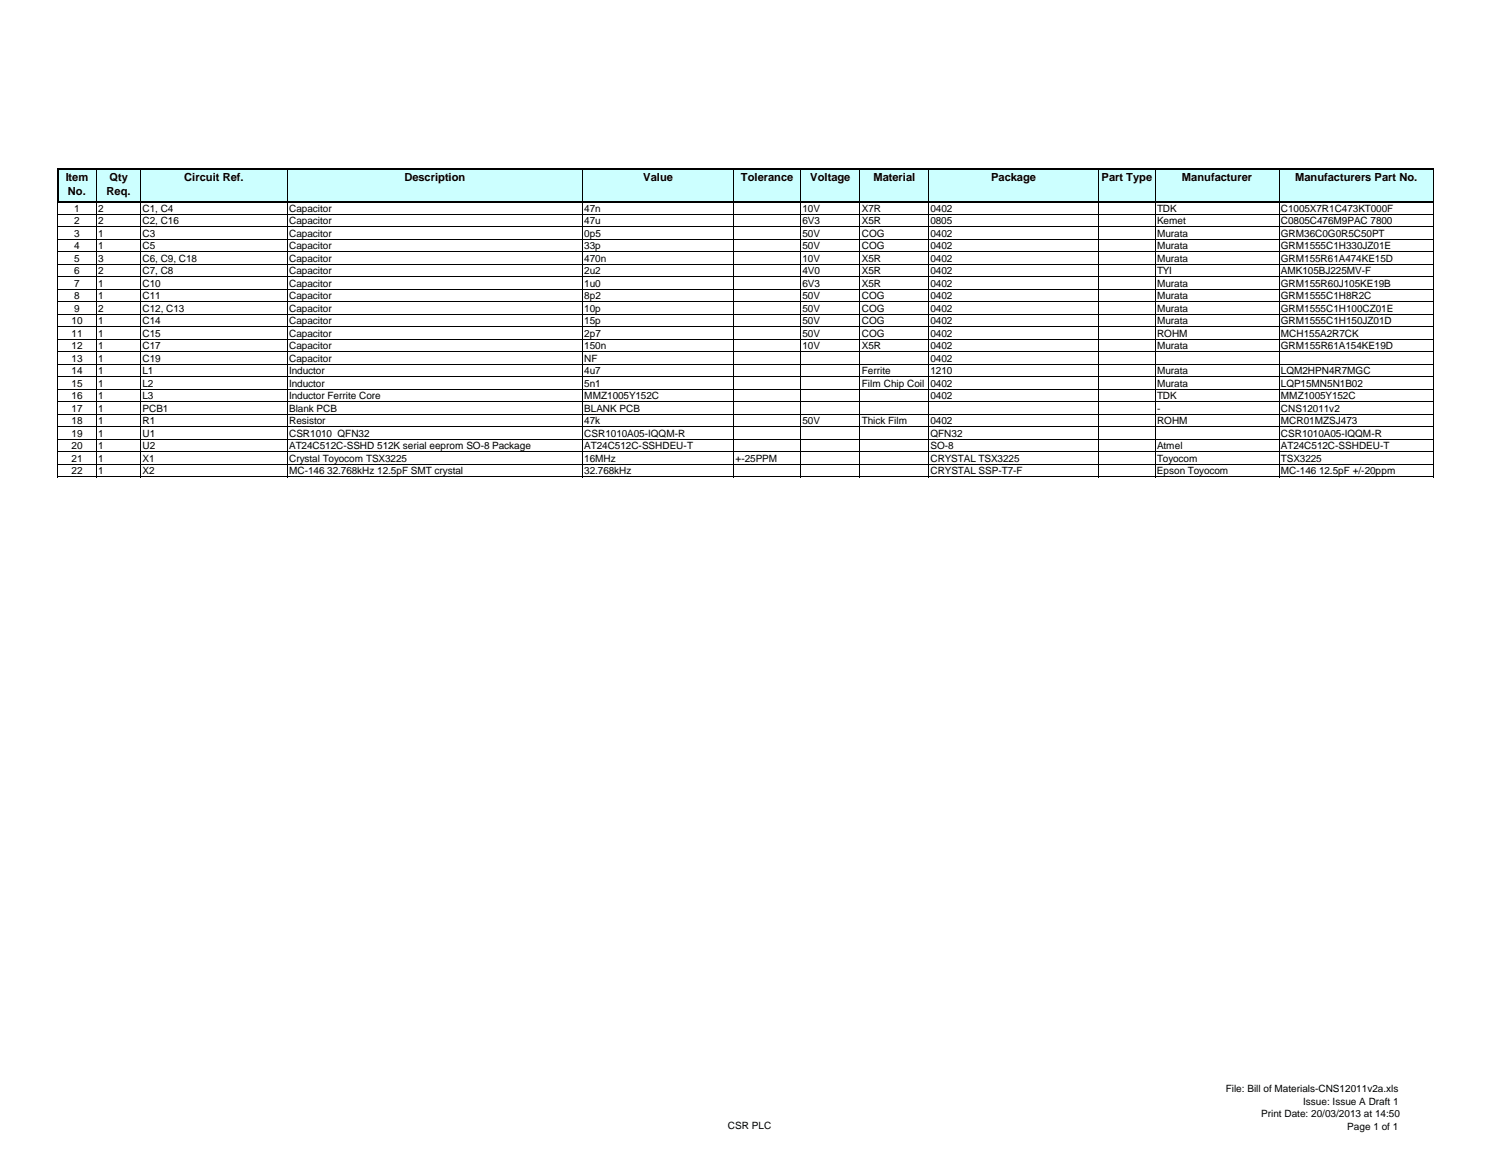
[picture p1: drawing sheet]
<svg xmlns="http://www.w3.org/2000/svg" width="279mm" height="216mm" viewBox="0 0 279 216" stroke-linecap="round" stroke-linejoin="round" font-family="sans-serif">
<defs><g id="words">
<g font-size="2.1">
<text x="12.2" y="33.6">Item</text>
<text x="20.4" y="33.6">Qty</text>
<text x="34.3" y="33.6">Circuit Ref.</text>
<text x="75.3" y="33.6">Description</text>
<text x="119.8" y="33.6">Value</text>
<text x="138" y="33.6">Tolerance</text>
<text x="150.9" y="33.6">Voltage</text>
<text x="162.7" y="33.6">Material</text>
<text x="184.6" y="33.6">Package</text>
<text x="205.2" y="33.6">Part Type</text>
<text x="220.2" y="33.6">Manufacturer</text>
<text x="241.2" y="33.6">Manufacturers Part No.</text>
<text x="12.7" y="36.2">No.</text>
<text x="19.9" y="36.2">Req.</text>
</g>
<g font-size="1.9">
<text x="13.8" y="39.4">1</text>
<text x="13.8" y="41.7">2</text>
<text x="18.3" y="41.7">2</text>
<text x="18.3" y="39.4">2</text>
<text x="26.5" y="41.7">C2, C16</text>
<text x="26.5" y="39.4">C1, C4</text>
<text x="53.8" y="41.7">Capacitor</text>
<text x="53.8" y="39.4">Capacitor</text>
<text x="108.8" y="41.7">47u</text>
<text x="108.8" y="39.4">47n</text>
<text x="149.5" y="41.7">6V3</text>
<text x="149.5" y="39.4">10V</text>
<text x="160.5" y="41.7">X5R</text>
<text x="160.5" y="39.4">X7R</text>
<text x="173.3" y="41.7">0805</text>
<text x="173.3" y="39.4">0402</text>
<text x="215.5" y="41.7">Kemet</text>
<text x="215.5" y="39.4">TDK</text>
<text x="238.6" y="41.7">C0805C476M9PAC 7800</text>
<text x="238.6" y="39.4">C1005X7R1C473KT000F</text>
<text x="13.8" y="44">3</text>
<text x="13.8" y="46.4">4</text>
<text x="18.3" y="44">1</text>
<text x="18.3" y="46.4">1</text>
<text x="26.5" y="44">C3</text>
<text x="26.5" y="46.4">C5</text>
<text x="53.8" y="46.4">Capacitor</text>
<text x="53.8" y="44">Capacitor</text>
<text x="108.8" y="46.4">33p</text>
<text x="108.8" y="44">0p5</text>
<text x="149.5" y="44">50V</text>
<text x="149.5" y="46.4">50V</text>
<text x="160.5" y="46.4">COG</text>
<text x="160.5" y="44">COG</text>
<text x="173.3" y="46.4">0402</text>
<text x="173.3" y="44">0402</text>
<text x="215.5" y="46.4">Murata</text>
<text x="215.5" y="44">Murata</text>
<text x="238.6" y="46.4">GRM1555C1H330JZ01E</text>
<text x="238.6" y="44">GRM36C0G0R5C50PT</text>
<text x="13.8" y="48.7">5</text>
<text x="13.8" y="51">6</text>
<text x="13.8" y="53.3">7</text>
<text x="18.3" y="48.7">3</text>
<text x="18.3" y="51">2</text>
<text x="18.3" y="53.3">1</text>
<text x="26.5" y="48.7">C6, C9, C18</text>
<text x="26.5" y="51">C7, C8</text>
<text x="26.5" y="53.3">C10</text>
<text x="53.8" y="53.3">Capacitor</text>
<text x="53.8" y="48.7">Capacitor</text>
<text x="53.8" y="51">Capacitor</text>
<text x="108.8" y="51">2u2</text>
<text x="108.8" y="53.3">1u0</text>
<text x="108.8" y="48.7">470n</text>
<text x="149.5" y="51">4V0</text>
<text x="149.5" y="53.3">6V3</text>
<text x="149.5" y="48.7">10V</text>
<text x="160.5" y="53.3">X5R</text>
<text x="160.5" y="51">X5R</text>
<text x="160.5" y="48.7">X5R</text>
<text x="173.3" y="53.3">0402</text>
<text x="173.3" y="48.7">0402</text>
<text x="173.3" y="51">0402</text>
<text x="215.5" y="53.3">Murata</text>
<text x="215.5" y="48.7">Murata</text>
<text x="215.5" y="51">TYI</text>
<text x="238.6" y="53.3">GRM155R60J105KE19B</text>
<text x="238.6" y="48.7">GRM155R61A474KE15D</text>
<text x="238.6" y="51">AMK105BJ225MV-F</text>
<text x="13.8" y="55.7">8</text>
<text x="13.8" y="58">9</text>
<text x="18.3" y="55.7">1</text>
<text x="18.3" y="58">2</text>
<text x="26.5" y="55.7">C11</text>
<text x="26.5" y="58">C12, C13</text>
<text x="53.8" y="58">Capacitor</text>
<text x="53.8" y="55.7">Capacitor</text>
<text x="108.8" y="58">10p</text>
<text x="108.8" y="55.7">8p2</text>
<text x="149.5" y="58">50V</text>
<text x="149.5" y="55.7">50V</text>
<text x="160.5" y="58">COG</text>
<text x="160.5" y="55.7">COG</text>
<text x="173.3" y="58">0402</text>
<text x="173.3" y="55.7">0402</text>
<text x="215.5" y="58">Murata</text>
<text x="215.5" y="55.7">Murata</text>
<text x="238.6" y="58">GRM1555C1H100CZ01E</text>
<text x="238.6" y="55.7">GRM1555C1H8R2C</text>
<text x="13.3" y="60.3">10</text>
<text x="13.3" y="62.7">11</text>
<text x="13.3" y="65">12</text>
<text x="18.3" y="60.3">1</text>
<text x="18.3" y="62.7">1</text>
<text x="18.3" y="65">1</text>
<text x="26.5" y="60.3">C14</text>
<text x="26.5" y="62.7">C15</text>
<text x="26.5" y="65">C17</text>
<text x="53.8" y="60.3">Capacitor</text>
<text x="53.8" y="62.7">Capacitor</text>
<text x="53.8" y="65">Capacitor</text>
<text x="108.8" y="60.3">15p</text>
<text x="108.8" y="62.7">2p7</text>
<text x="108.8" y="65">150n</text>
<text x="149.5" y="60.3">50V</text>
<text x="149.5" y="62.7">50V</text>
<text x="149.5" y="65">10V</text>
<text x="160.5" y="60.3">COG</text>
<text x="160.5" y="62.7">COG</text>
<text x="160.5" y="65">X5R</text>
<text x="173.3" y="65">0402</text>
<text x="173.3" y="60.3">0402</text>
<text x="173.3" y="62.7">0402</text>
<text x="215.5" y="60.3">Murata</text>
<text x="215.5" y="65">Murata</text>
<text x="215.5" y="62.7">ROHM</text>
<text x="238.6" y="60.3">GRM1555C1H150JZ01D</text>
<text x="238.6" y="65">GRM155R61A154KE19D</text>
<text x="238.6" y="62.7">MCH155A2R7CK</text>
<text x="13.3" y="69.6">14</text>
<text x="13.3" y="72">15</text>
<text x="13.3" y="67.3">13</text>
<text x="18.3" y="69.6">1</text>
<text x="18.3" y="67.3">1</text>
<text x="18.3" y="72">1</text>
<text x="26.5" y="69.6">L1</text>
<text x="26.5" y="67.3">C19</text>
<text x="26.5" y="72">L2</text>
<text x="53.8" y="67.3">Capacitor</text>
<text x="53.8" y="69.6">Inductor</text>
<text x="53.8" y="72">Inductor</text>
<text x="108.8" y="67.3">NF</text>
<text x="108.8" y="69.6">4u7</text>
<text x="108.8" y="72">5n1</text>
<text x="160.5" y="69.6">Ferrite</text>
<text x="160.5" y="72">Film Chip Coil 0402</text>
<text x="173.3" y="69.6">1210</text>
<text x="173.3" y="67.3">0402</text>
<text x="215.5" y="69.6">Murata</text>
<text x="215.5" y="72">Murata</text>
<text x="238.6" y="69.6">LQM2HPN4R7MGC</text>
<text x="238.6" y="72">LQP15MN5N1B02</text>
<text x="13.3" y="74.3">16</text>
<text x="13.3" y="76.6">17</text>
<text x="18.3" y="74.3">1</text>
<text x="18.3" y="76.6">1</text>
<text x="26.5" y="74.3">L3</text>
<text x="26.5" y="76.6">PCB1</text>
<text x="53.8" y="74.3">Inductor Ferrite Core</text>
<text x="53.8" y="76.6">Blank PCB</text>
<text x="108.8" y="74.3">MMZ1005Y152C</text>
<text x="108.8" y="76.6">BLANK PCB</text>
<text x="173.3" y="74.3">0402</text>
<text x="215.5" y="74.3">TDK</text>
<text x="215.5" y="76.6">-</text>
<text x="238.6" y="74.3">MMZ1005Y152C</text>
<text x="238.6" y="76.6">CNS12011v2</text>
<text x="13.3" y="79">18</text>
<text x="13.3" y="81.3">19</text>
<text x="13.3" y="83.6">20</text>
<text x="18.3" y="79">1</text>
<text x="18.3" y="81.3">1</text>
<text x="18.3" y="83.6">1</text>
<text x="26.5" y="79">R1</text>
<text x="26.5" y="81.3">U1</text>
<text x="26.5" y="83.6">U2</text>
<text x="53.8" y="79">Resistor</text>
<text x="53.8" y="81.3">CSR1010 QFN32</text>
<text x="53.8" y="83.6">AT24C512C-SSHD 512K serial eeprom SO-8 Package</text>
<text x="108.8" y="83.6">AT24C512C-SSHDEU-T</text>
<text x="108.8" y="79">47k</text>
<text x="108.8" y="81.3">CSR1010A05-IQQM-R</text>
<text x="149.5" y="79">50V</text>
<text x="160.5" y="79">Thick Film</text>
<text x="173.3" y="83.6">SO-8</text>
<text x="173.3" y="79">0402</text>
<text x="173.3" y="81.3">QFN32</text>
<text x="215.5" y="83.6">Atmel</text>
<text x="215.5" y="79">ROHM</text>
<text x="238.6" y="83.6">AT24C512C-SSHDEU-T</text>
<text x="238.6" y="79">MCR01MZSJ473</text>
<text x="238.6" y="81.3">CSR1010A05-IQQM-R</text>
<text x="13.3" y="85.9">21</text>
<text x="13.3" y="88.3">22</text>
<text x="18.3" y="85.9">1</text>
<text x="18.3" y="88.3">1</text>
<text x="26.5" y="85.9">X1</text>
<text x="26.5" y="88.3">X2</text>
<text x="53.8" y="85.9">Crystal Toyocom TSX3225</text>
<text x="53.8" y="88.3">MC-146 32.768kHz 12.5pF SMT crystal</text>
<text x="108.8" y="88.3">32.768kHz</text>
<text x="108.8" y="85.9">16MHz</text>
<text x="137" y="85.9">+-25PPM</text>
<text x="173.3" y="85.9">CRYSTAL TSX3225</text>
<text x="173.3" y="88.3">CRYSTAL SSP-T7-F</text>
<text x="215.5" y="88.3">Epson Toyocom</text>
<text x="215.5" y="85.9">Toyocom</text>
<text x="238.6" y="88.3">MC-146 12.5pF +/-20ppm</text>
<text x="238.6" y="85.9">TSX3225</text>
<text x="228.3" y="203.2">File: Bill of Materials-CNS12011v2a.xls</text>
<text x="234.9" y="207.9">Print Date: 20/03/2013 at 14:50</text>
<text x="242.7" y="205.6">Issue: Issue A Draft 1</text>
<text x="135.6" y="210.1">CSR PLC</text>
<text x="251" y="210.2">Page 1 of 1</text>
</g>
</g></defs>
<path d="M10.8 31.5h256.2v6.1h-256.2z" fill="#cff"/>
<path d="M10.8 31.4v6.3" fill="none" stroke="#000" stroke-width=".25"/>
<g fill="none" stroke="#000" stroke-width=".19">
<path d="M10.7 37.7v51.2M10.8 39.9h256.3M17.9 31.7v5.7M17.9 37.7v51.2M26.2 31.7v5.7M26.2 37.7v51.2M53.5 31.7v5.7M53.5 37.7v51.2M108.5 31.7v5.7M108.5 37.7v51.2M136.7 31.7v5.7M136.7 37.7v51.2"/>
<path d="M149.1 31.7v5.7M149.1 37.7v51.2M160.2 31.7v5.7M160.2 37.7v51.2M173 31.7v5.7M173 37.7v51.2M204.6 31.7v5.7M204.6 37.7v51.2M215.2 31.7v5.7M215.2 37.7v51.2M238.3 31.7v5.7M238.3 37.7v51.2"/>
<path d="M267 31.7v5.7M267 37.7v51.2M10.8 42.2h256.3M10.8 44.5h256.3M10.8 46.9h256.3M10.8 49.2h256.3M10.8 51.5h256.3M10.8 53.8h256.3M10.8 56.2h256.3M10.8 58.5h256.3M10.8 60.8h256.3M10.8 63.2h256.3"/>
<path d="M10.8 65.5h256.3M10.8 67.8h256.3M10.8 70.1h256.3M10.8 72.5h256.3M10.8 74.8h256.3M10.8 77.1h256.3M10.8 79.5h256.3M10.8 81.8h256.3M10.8 84.1h256.3M10.8 86.4h256.3M10.8 88.8h256.3"/>
</g>
<path d="M10.9 31.5h256.2M10.9 37.5h256.2" fill="none" stroke="#000" stroke-width=".34"/>
<use href="#words"/>
</svg>
